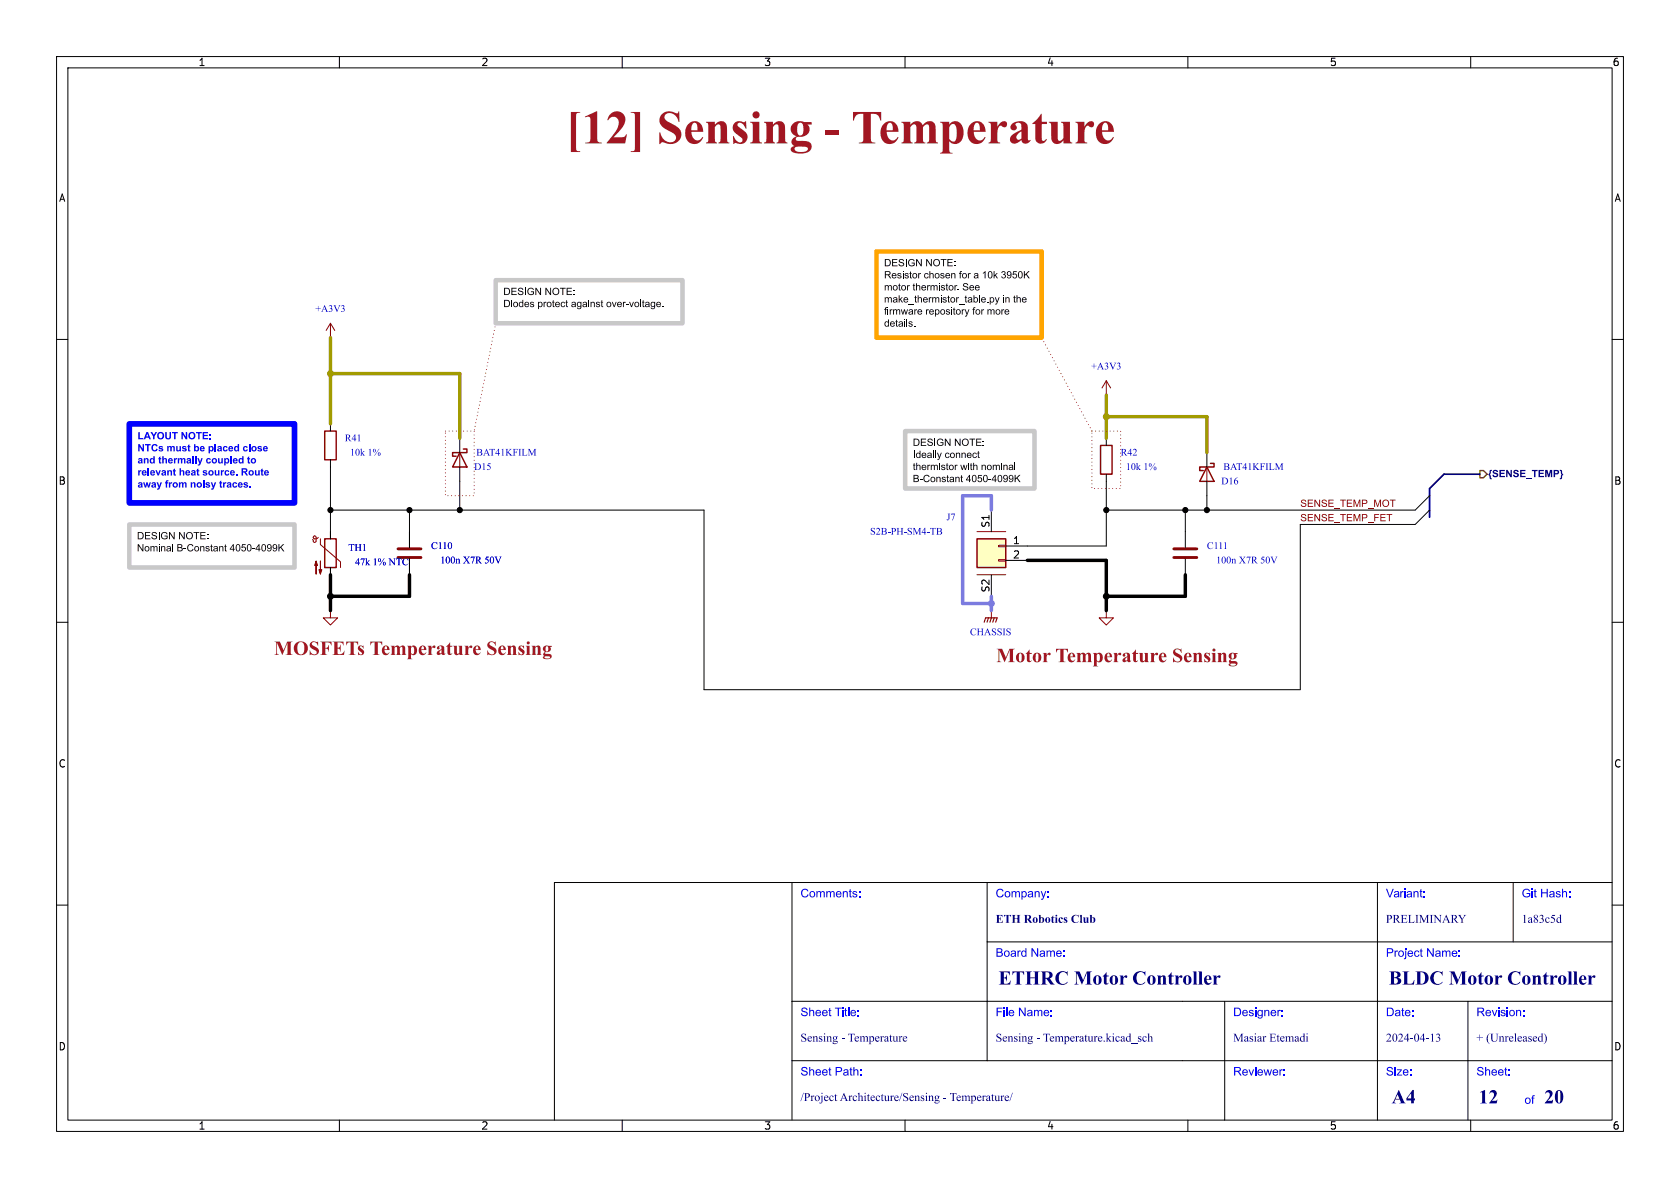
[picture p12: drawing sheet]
<svg xmlns="http://www.w3.org/2000/svg" width="297mm" height="210mm" viewBox="0 0 297 210" stroke-linecap="round" stroke-linejoin="round" font-family="sans-serif">
<defs><g id="words">
<text font-size="8.4" fill="#a21622" x="100" y="27.5">[12]Sensing- Temperature</text>
<g font-size="3.5" fill="#a21622">
<text x="48.4" y="116.2">MOSFETsTemperatureSensing</text>
<text x="176.1" y="117.5">Motor TemperatureSensing</text>
</g>
<g font-size="3.5" fill="#00007f">
<text x="176.5" y="174.9">ETHRC Motor Controller</text>
<text x="245.5" y="174.9">BLDC Motor Controller</text>
<text x="246" y="195.9">A4</text>
<text x="261.4" y="196">12</text>
<text x="273" y="196">20</text>
</g>
<g font-size="2.1" fill="#00f">
<text x="141.5" y="159.2">Comments:</text>
<text x="176" y="159.2">Company:</text>
<text x="245" y="159.2">Variant:</text>
<text x="269" y="159.2">Git Hash:</text>
<text x="176" y="169.7">Board Name:</text>
<text x="245" y="169.7">Project Name:</text>
<text x="141.5" y="180.2">Sheet Title:</text>
<text x="176" y="180.2">File Name:</text>
<text x="218" y="180.2">Designer:</text>
<text x="245" y="180.2">Date:</text>
<text x="261" y="180.2">Revision:</text>
<text x="141.5" y="190.7">Sheet Path:</text>
<text x="218" y="190.7">Reviewer:</text>
<text x="245" y="190.7">Size:</text>
<text x="261" y="190.7">Sheet:</text>
<text x="269.5" y="195.7">of</text>
</g>
<g font-size="2.1" fill="#00007f">
<text x="176" y="163.7">ETH RoboticsClub</text>
<text x="245" y="163.7">PRELIMINARY</text>
<text x="269" y="163.7">1a83c5d</text>
<text x="141.5" y="184.7">Sensing- Temperature</text>
<text x="176" y="184.7">Sensing- Temperature.kicad_sch</text>
<text x="218" y="184.7">MasiarEtemadi</text>
<text x="245" y="184.7">2024-04-13</text>
<text x="261" y="184.7">+ (Unreleased)</text>
<text x="141.5" y="195.2">/ProjectArchitecture/SensingTemperature/</text>
</g>
<g font-size="1.8">
<text x="35" y="11.9">1</text>
<text x="85" y="11.9">2</text>
<text x="135" y="11.9">3</text>
<text x="185" y="11.9">4</text>
<text x="235" y="11.9">5</text>
<text x="285" y="11.9">6</text>
<text x="10.3" y="35.9">A</text>
<text x="285.3" y="35.9">A</text>
<text x="156.3" y="52.1">motor thermistor. See</text>
<text x="89" y="55">Diodes protect against over-voltage.</text>
<text x="156.3" y="54.2">make_thermistor_table.py in the</text>
<text x="156.3" y="56.3">firmware repository for more</text>
<text x="156.3" y="58.5">details.</text>
<text x="161.4" y="81.7">Ideally connect</text>
<text x="161.4" y="83.8">thermistor with nominal</text>
<text x="10.3" y="85.9">B</text>
<text x="285.3" y="85.9">B</text>
<text x="175" y="93.4" transform="rotate(-90 175 93.4)">S1</text>
<text x="179" y="96.3">1</text>
<text x="179" y="98.8">2</text>
<text x="175" y="104.8" transform="rotate(-90 175 104.8)">S2</text>
<text x="10.3" y="135.9">C</text>
<text x="285.3" y="135.9">C</text>
<text x="10.3" y="185.9">D</text>
<text x="285.3" y="185.9">D</text>
<text x="35" y="199.9">1</text>
<text x="85" y="199.9">2</text>
<text x="135" y="199.9">3</text>
<text x="185" y="199.9">4</text>
<text x="235" y="199.9">5</text>
<text x="285" y="199.9">6</text>
</g>
<g font-size="1.8" fill="#0000c2">
<text x="55.7" y="55.6">+A3V3</text>
<text x="192.9" y="65.8">+A3V3</text>
<text x="61" y="78.5">R41</text>
<text x="61.9" y="81">10k1%</text>
<text x="83.8" y="83.5">D15</text>
<text x="84.2" y="81">BAT41KFILM</text>
<text x="198.1" y="81">R42</text>
<text x="199" y="83.5">10k1%</text>
<text x="216.3" y="83.5">BAT41KFILM</text>
<text x="215.9" y="86.1">D16</text>
<text x="153.8" y="95">S2B-PH-SM4-TB</text>
<text x="167.3" y="92.4">J7</text>
<text x="61.6" y="97.8">TH1</text>
<text x="62.8" y="100.4">47k1%NTC</text>
<text x="76.2" y="97.5">C110</text>
<text x="77.8" y="100">100nX7R 50V</text>
<text x="213.4" y="97.5">C111</text>
<text x="215" y="100">100nX7R 50V</text>
<text x="171.5" y="112.7">CHASSIS</text>
</g>
<g font-size="1.8" fill="#00f">
<text x="24.3" y="80.5">NTCs must be placed close</text>
<text x="24.3" y="82.6">and thermally coupled to</text>
<text x="24.3" y="84.8">relevant heat source. Route</text>
<text x="24.3" y="86.9">away from noisy traces.</text>
</g>
<g font-size="1.8" fill="#840000">
<text x="229.9" y="89.8">SENSE_TEMP_MOT</text>
<text x="229.9" y="92.4">SENSE_TEMP_FET</text>
</g>
<text font-size="1.8" fill="#000084" x="263.1" y="84.8">{SENSE_TEMP}</text>
</g></defs>
<g fill="none" stroke="#000" stroke-width=".18">
<path d="M10 10h277v190h-277zM12 12h273v186h-273zM60 10v2M110 10v2M160 10v2M210 10v2M260 10v2M10 60h2M58.4 74.9v1.3M195.6 77.5v1.2M285 60h2M58.4 81.3v1.3"/>
<path d="M58.4 94v1.3M72.4 94v2.8M72.4 98.8v2.8M195.6 83.8v1.3M209.5 94v2.8M209.5 98.8v2.8M213.4 80v2.6M213.4 85.1v2.5M10 110h2M58.4 100.3v1.3M285 110h2M140 156v42"/>
<path d="M174.5 156v31.5M243.5 156v42M267.5 156v10.5M285 156h-187v42M10 160h2M140 177h145M174.5 166.5h110.5M216.5 177v21M259.5 177v21M285 160h2M60 198v2M110 198v2"/>
<path d="M140 187.5h145M160 198v2M210 198v2M260 198v2"/>
</g>
<path d="M70.4 97h4M70.4 98.6h4M207.5 97h4.1M207.5 98.6h4.1" fill="none" stroke="#840000" stroke-width=".51"/>
<path d="M57.4 76.2h2v5.1h-2zM194.6 78.7h2v5.1h-2zM57.4 95.3h2v5h-2zM213.4 82.6l1.2 2.5h-2.5zM214 81.9h.6v.7h-2.5v.6h.6" fill="none" stroke="#840000" stroke-width=".25"/>
<path d="M55.2 95.4l.2 .4 .2 .1M55.9 95v.7l-.3 .2M55.9 95l-.3-.3-.2 .3 .1 .2 .3 .1 .5-.3M56.6 95.3v1l3.6 3v1M213.4 82.6v2.5M58.4 108v1.2h1.3l-1.3 1.3-1.3-1.3h1.3" fill="none" stroke="#840000" stroke-width=".18"/>
<g fill="#840000" stroke="#840000" stroke-width=".18">
<path d="M55.9 99.2l.2 .7h-.5l.3-.7v2.3z"/>
<path d="M56.6 99.2v2.3l-.2-.8h.5l-.3 .8z"/>
</g>
<path d="M172.7 95.3h5.1v5h-5.1z" fill="#ffffc2"/>
<g fill="none" stroke="#840000" stroke-width=".18">
<path d="M58.4 57.2l-.7 1.2M58.4 57.2l.8 1.2M58.4 57.2v2.5M195.6 67.3l-.8 1.3M195.6 67.3l.7 1.3M195.6 67.3v2.6M81.3 80v2.6M172.7 94h5.1M176.5 96.4h1.3v.2h-1.3zM176.5 98.9h1.3v.3h-1.3zM172.7 101.6h5.1M175.3 108v1.2"/>
<path d="M195.6 108v1.2h-1.3l1.3 1.3 1.2-1.3h-1.2"/>
</g>
<path d="M81.9 79.4h.6v.6h-2.5v.6h.6M81.3 80l1.2 2.6h-2.5zM172.7 95.3h5.1v5h-5.1z" fill="none" stroke="#840000" stroke-width=".25"/>
<path d="M81.3 77.5v2.5M58.4 90.2h66.1v31.7h105.4v-29.2h20.3l2.5-2.5M58.4 82.6v11.4M72.4 90.2v3.8M81.3 82.6v7.6M175.3 90.2v3.8M177.8 99.1h3.8M195.6 85.1v11.4h-17.8M209.5 90.2v3.8M213.4 87.6v2.6M252.7 87.6l-2.5 2.6h-54.6M175.3 101.6v3.8" fill="none" stroke="#000" stroke-width=".18"/>
<path d="M174 110l.2-.8h2.1l-.3 .8M174.8 109.2l-.3 .8M175.3 109.2l-.3 .8M175.8 109.2l-.3 .8" fill="none" stroke="#840000" stroke-width=".2"/>
<path d="M261.6 83.2h.7l.6 .6-.6 .7h-.7z" fill="none" stroke="#725600" stroke-width=".25"/>
<path d="M87.6 57.2l-3.8 19M193 76.2l-8.9-16.5" fill="none" stroke="#f00" stroke-width=".18" stroke-dasharray="0 .6"/>
<path d="M261.6 83.8h-6.3l-2.6 2.6v5" fill="none" stroke="#000084" stroke-width=".3"/>
<path d="M175.3 90.2v-2.6h-5.1v19.1h5.1M175.3 105.4v2.6" fill="none" stroke="#8b67d5" stroke-width=".61"/>
<path d="M58.4 59.7v15.2M58.4 66h22.9v11.5M195.6 73.7h17.8v6.3M195.6 69.9v7.6" fill="none" stroke="#a29b00" stroke-width=".61"/>
<path d="M181.6 99.1h14v8.9M58.4 101.6v6.4M72.4 101.6v3.8h-14M209.5 101.6v3.8h-13.9" fill="none" stroke="#000" stroke-width=".61"/>
<path d="M87.6 49.5h33v7.7h-33zM160 76.2h22.9v10.2h-22.9zM22.9 92.7h29.2v7.6h-29.2z" fill="none" stroke="#c8c8c8" stroke-width=".8"/>
<g fill="#000">
<path d="M89.1 50.9h.5a.64 .64 0 0 1 .6 .6 .64 .64 0 0 1-.6 .7h-.5v-.2h.5a.49 .49 0 0 0 .4-.5 .49 .49 0 0 0-.4-.5h-.3v1h-.2zM89.1 53h.5a.64 .64 0 0 1 .6 .6 .64 .64 0 0 1-.6 .7h-.5v-.2h.5a.49 .49 0 0 0 .4-.5 .49 .49 0 0 0-.4-.4h-.3v.9h-.2zM90.4 53h.1v.2h-.1zM90.4 50.9h.9v.1h-.7v.4h.7v.2h-.7v.4h.8v.2h-1zM91.7 51l.6-.1 .2 .3h-.2a.27 .27 0 0 0-.3-.3 .27 .27 0 0 0-.2 .4l.2 .1a.43 .43 0 0 1 .5 .6 .43 .43 0 0 1-.7 .1l-.3-.3 .2-.1a.33 .33 0 0 0 .3 .3 .33 .33 0 0 0 .3-.3l-.6-.3zM91.8 53.4l.3-.1 .3 .2v-.5h.1v1.3h-.1v-.1l-.2 .1-.3-.1-.2-.3 .2-.1a.29 .29 0 0 0 .3 .4 .29 .29 0 0 0 .1-.5l-.2-.2-.2 .3h-.2zM92.8 50.9h.2v1.3h-.2zM93.4 51l.6-.1 .3 .2 .1 .1-.2 .1a.49 .49 0 0 0-.7-.1 .49 .49 0 0 0 0 .7 .49 .49 0 0 0 .7 0v-.2h-.3v-.2h.5v.5a.69 .69 0 0 1-1 0 .69 .69 0 0 1 0-1zM94.6 50.9h.2l.7 1v-1h.1v1.3h-.1l-.7-1v1h-.2zM96.4 50.9h.2l.7 1v-1h.1v1.3h-.1l-.7-1v1h-.2zM97.7 53.1l.2-.1v.4h.1v.1h-.1v.5l.2 .3a.23 .23 0 0 1-.3 0 .23 .23 0 0 1-.1-.3v-.5h-.1zM97.8 51a.63 .63 0 0 1 1 .1 .63 .63 0 0 1-.3 1 .63 .63 0 0 1-.8-.6h.1a.47 .47 0 0 0 .7 .5 .47 .47 0 0 0 .1-.8l-.5-.2-.2 .2-.1 .3h-.1z"/>
<path d="M99 50.9h1v.1h-.4v1.2h-.2v-1.2h-.4zM100.2 50.9h.9v.1h-.8v.4h.8v.2h-.8v.4h.8v.2h-.9zM100.1 53.1l.1-.1v.4h.2v.1h-.2v.5l.2 .3a.23 .23 0 0 1-.2 0 .23 .23 0 0 1-.1-.3v-.5h-.1zM101.4 51.2h.2v.2h-.2zM101.4 52h.2v.2h-.2zM104 53h.2v.2h-.2zM106.3 53.1l.2-.1v.4h.1v.1h-.1v.5l.1 .3a.23 .23 0 0 1-.2 0 .23 .23 0 0 1-.1-.3v-.5h-.1zM113.2 53h.1v1.3h-.1zM113.6 53.1l.2-.1v.4h.1v.1h-.1v.5l.1 .3a.23 .23 0 0 1-.2 0 .23 .23 0 0 1-.1-.3v-.5h-.1zM156.5 54.4l.3-.1-.2 .2 .2 .3h-.2v.8h-.2v-.8h-.1zM156.4 45.8h.5a.64 .64 0 0 1 .6 .6 .64 .64 0 0 1-.6 .7h-.5v-.2h.5a.49 .49 0 0 0 .4-.5 .49 .49 0 0 0-.4-.5h-.3v1h-.2zM156.4 47.9h.6a.35 .35 0 0 1 .4 .3 .35 .35 0 0 1-.3 .4l.5 .6h-.3l-.3-.5-.2-.1h-.2v.6h-.2v-.7l.8-.1a.21 .21 0 0 0 0-.3 .21 .21 0 0 0-.2 0h-.4v.4h-.2z"/>
<path d="M156.5 56.9l.2-.1 .3 .1v-.4h.2v1.2h-.2v-.1l-.2 .2-.3-.1-.1-.3 .1-.1a.29 .29 0 0 0 .4 .3 .29 .29 0 0 0 .1-.5l-.3-.2-.2 .4h-.1zM157.7 45.8h.9v.1h-.7v.4h.7v.2h-.7v.4h.8v.2h-1zM157.8 48.4l.1-.1a.43 .43 0 0 1 .4 .1 .43 .43 0 0 1 .2 .4h-.7l.2 .3 .5-.2a.44 .44 0 0 1-.6 .3 .44 .44 0 0 1-.3-.5h.7l-.2-.3-.5 .3zM158.7 48.4l.5-.1 .1 .2h-.1a.18 .18 0 0 0-.2-.2 .18 .18 0 0 0-.1 .3h.1a.33 .33 0 0 1 .3 .5 .33 .33 0 0 1-.6 .1l-.1-.3h.2a.2 .2 0 0 0 .2 .3 .21 .21 0 0 0 .1-.4 .36 .36 0 0 1-.4-.4zM158.4 56.6l.2-.1v.3h.1v.1h-.1v.6l.1 .2a.23 .23 0 0 1-.2 0 .23 .23 0 0 1-.1-.2v-.6h-.1zM159 45.9l.6-.1 .2 .3-.1 .1a.27 .27 0 0 0-.4-.3 .27 .27 0 0 0-.2 .4h.3a.43 .43 0 0 1 .4 .6 .43 .43 0 0 1-.7 .1l-.3-.3 .2-.1a.33 .33 0 0 0 .3 .3 .33 .33 0 0 0 .4-.3l-.7-.3zM158.9 52.2h.1v.7l.4-.3h.2l-.3 .3 .3 .6h-.2l-.3-.5-.1 .5h-.1zM158.9 50.2l.2-.1v.3h.1v.1h-.1v.6l.1 .2a.23 .23 0 0 1-.2 0 .23 .23 0 0 1-.1-.2v-.6h-.1zM159.6 47.9h.1v.2h-.1zM159.6 48.3h.1v.9h-.1zM160 48.4l.5-.1 .1 .2h-.1a.18 .18 0 0 0-.2-.2 .18 .18 0 0 0-.1 .3h.1a.33 .33 0 0 1 .3 .5 .33 .33 0 0 1-.6 .1l-.1-.3h.2a.2 .2 0 0 0 .2 .3 .21 .21 0 0 0 .1-.4 .36 .36 0 0 1-.4-.4zM160.1 45.8h.2v1.3h-.2z"/>
<path d="M160.3 56.5h.1v1.2h-.1zM160.7 46l.6-.2 .3 .2 .1 .2h-.2a.49 .49 0 0 0-.7-.1 .49 .49 0 0 0 0 .7 .49 .49 0 0 0 .7 .1v-.3h-.3v-.2h.5v.5a.69 .69 0 0 1-1 0 .69 .69 0 0 1 0-.9zM160.9 48.1l.1-.1v.3h.2v.1h-.2v.5l.2 .3a.23 .23 0 0 1-.2 0 .23 .23 0 0 1-.1-.3v-.5h-.1zM161.5 50.2l.1-.1v.3h.2v.1h-.2v.6l.2 .2a.23 .23 0 0 1-.3 0 .23 .23 0 0 1 0-.2v-.6h-.1zM161.4 48.4a.46 .46 0 0 1 .7 .1 .46 .46 0 0 1-.2 .6 .46 .46 0 0 1-.6-.4h.1a.32 .32 0 0 0 .5 .4 .31 .31 0 0 0 0-.6l-.3-.1-.2 .3h-.1zM161.9 50.1h.2v.4l.3-.1 .3 .1v.8h-.2v-.6l-.2-.2-.2 .2v.6h-.2zM162 45.8h.1l.7 1v-1h.2v1.3h-.2l-.7-1v1h-.1zM161.8 52.3l.1-.1v.4h.2v.1h-.2v.5l.2 .3a.23 .23 0 0 1-.3-.1 .23 .23 0 0 1 0-.2v-.5h-.1zM162.2 52.2h.2v.5l.3-.2 .3 .2v.8h-.2v-.7l-.2-.1-.2 .1v.7h-.2zM162.3 48.3h.2v.1l.3-.1v.2a.21 .21 0 0 0-.3 0 .21 .21 0 0 0 0 .2v.5h-.2zM163.7 45.8h.2l.7 1v-1h.1v1.3h-.1l-.7-1v1h-.2zM163.5 48.4l.5-.1 .2 .3h-.2a.31 .31 0 0 0-.4-.1 .31 .31 0 0 0-.1 .5 .31 .31 0 0 0 .4 0l.1-.1h.2a.45 .45 0 0 1-.7 .2 .45 .45 0 0 1 0-.7z"/>
<path d="M164.3 47.9h.2v.5l.2-.1 .3 .1 .1 .8h-.2v-.7l-.2-.1-.2 .1v.7h-.2zM165.1 46a.63 .63 0 0 1 1 0 .63 .63 0 0 1-.3 1 .63 .63 0 0 1-.8-.5h.1a.47 .47 0 0 0 .7 .4 .47 .47 0 0 0 .1-.8l-.5-.1-.2 .2-.1 .3h-.1zM165.4 48.4a.46 .46 0 0 1 .7 .1 .46 .46 0 0 1-.3 .6 .46 .46 0 0 1-.6-.4h.2a.31 .31 0 0 0 .4 .4 .31 .31 0 0 0 .1-.6l-.3-.1-.2 .3h-.2zM166 50.1h.1v.1h-.1zM166.3 48.4l.5-.1 .2 .2h-.2a.18 .18 0 0 0-.2-.2 .18 .18 0 0 0-.1 .3h.1a.33 .33 0 0 1 .3 .5 .33 .33 0 0 1-.6 .1l-.1-.3h.2a.2 .2 0 0 0 .2 .3 .21 .21 0 0 0 .1-.4 .36 .36 0 0 1-.4-.4zM166.3 45.8h1v.1h-.4v1.2h-.2v-1.2h-.4zM167.5 45.8h.9v.1h-.7v.4h.7v.2h-.7v.4h.7v.2h-.9zM167.3 50.2l.2-.1v.3h.1v.1h-.1v.6l.1 .2a.23 .23 0 0 1-.2 0 .23 .23 0 0 1-.1-.2v-.6h-.1zM167.2 48.4l.2-.1a.43 .43 0 0 1 .4 .1 .43 .43 0 0 1 .2 .4h-.7l.2 .3 .5-.2a.44 .44 0 0 1-.6 .3 .44 .44 0 0 1-.3-.5h.7l-.2-.3-.5 .3zM167.6 52.3l.1-.1v.4h.2v.1h-.2v.5l.2 .3a.23 .23 0 0 1-.2-.1 .23 .23 0 0 1-.1-.2v-.5h-.1zM168.2 48.3h.1v.1l.3-.1 .2 .1 .1 .8h-.1l-.1-.6-.1-.2-.3 .1v.7h-.1zM168.7 46.1h.2v.2h-.2z"/>
<path d="M168.7 46.9h.2v.2h-.2zM168.6 54.5l.1-.1v.3h.2v.1h-.2v.5l.2 .3a.23 .23 0 0 1-.2 0 .23 .23 0 0 1-.1-.3v-.5h-.1zM169.7 48l.4-.1-.3 .2 .2 .3h-.2v.8h-.1v-.8h-.2zM170.3 50.2l.6-.1 .3 .3h-.2a.27 .27 0 0 0-.3-.3 .27 .27 0 0 0-.2 .4l.2 .1a.43 .43 0 0 1 .5 .6 .43 .43 0 0 1-.8 .1l-.2-.3 .2-.1a.33 .33 0 0 0 .3 .3 .33 .33 0 0 0 .3-.3l-.7-.3zM170.2 48.4a.46 .46 0 0 1 .7 .1 .46 .46 0 0 1-.2 .6 .46 .46 0 0 1-.6-.4h.1a.32 .32 0 0 0 .5 .4 .31 .31 0 0 0 0-.6l-.3-.1-.2 .3h-.1zM170.7 52.3l.1-.1v.4h.2v.1h-.2v.5l.2 .3a.23 .23 0 0 1-.3-.1 .23 .23 0 0 1 0-.2v-.5h-.2zM171.1 48.3h.2v.1l.3-.1v.2a.21 .21 0 0 0-.3 0 .21 .21 0 0 0 0 .2v.5h-.2zM172.1 54.4l.3-.1-.2 .2 .2 .3h-.2v.8h-.2v-.8h-.1zM172.1 52.2h.2v.5a.42 .42 0 0 1 .6 .3 .42 .42 0 0 1-.6 .4v.1h-.2v-.5h.1a.29 .29 0 0 0 .4 .3 .29 .29 0 0 0 .1-.5l-.2-.1-.3 .3h-.1zM172.3 48.4l.2-.1a.38 .38 0 0 1 .4 .1 .38 .38 0 0 1 .1 .4v.4l-.2-.1-.4 .1-.2-.1v-.1l.5 .1 .1-.4-.6 .3a.48 .48 0 0 1 .6-.4l-.1-.2-.5 .1zM173.1 52.2h.1v1.3h-.1zM173.8 48.2l.4-.3v1.3h-.1v-1l-.3 .2z"/>
<path d="M174.8 48l.2-.1a.71 .71 0 0 1 .5 .7 .71 .71 0 0 1-.5 .6 .51 .51 0 0 1-.4-.6h.2a.3 .3 0 0 0 0 .4 .3 .3 0 0 0 .4 0l.1-.3a.41 .41 0 0 0 0-.4 .41 .41 0 0 0-.4-.2l-.1 .5h-.2zM175.7 47.9h.1v.8l.4-.4h.2l-.4 .3 .4 .6h-.2l-.3-.5-.1 .5h-.1zM177.1 48a.34 .34 0 0 1 .6 0 .34 .34 0 0 1-.1 .5 .4 .4 0 0 1 0 .7 .4 .4 0 0 1-.6-.3l.2-.1a.26 .26 0 0 0 .3 .3 .26 .26 0 0 0 .2-.3 .26 .26 0 0 0-.4-.2v-.1a.22 .22 0 0 0 .3-.2 .22 .22 0 0 0-.2-.3 .22 .22 0 0 0-.2 .3h-.2zM177.3 52.2h.2v.2h-.2zM178.1 48l.2-.1a.64 .64 0 0 1 .5 .7 .64 .64 0 0 1-.6 .6l-.2-.3 .5 .2 .2-.5-.5 .1-.2-.3h.2a.26 .26 0 0 0 .3 .2 .26 .26 0 0 0 .1-.5 .26 .26 0 0 0-.4 .2l-.2 .1zM179.1 47.9h.7v.2h-.5l-.1 .3a.42 .42 0 0 1 .6 .2 .42 .42 0 0 1-.3 .6 .42 .42 0 0 1-.5-.3h.1a.28 .28 0 0 0 .5 .1 .28 .28 0 0 0 0-.5 .28 .28 0 0 0-.4 .1h-.2zM179.2 52.3l.2-.1v.4h.2v.1h-.2v.5l.2 .3a.23 .23 0 0 1-.3-.1 .23 .23 0 0 1-.1-.2v-.5h-.1zM179.7 52.2h.2v.5l.2-.2 .3 .2 .1 .8h-.2v-.7l-.2-.1-.2 .1v.7h-.2zM180.1 48l.3-.1a.71 .71 0 0 1 .4 .7 .71 .71 0 0 1-.4 .6 .51 .51 0 0 1-.4-.6h.1a.3 .3 0 0 0 0 .4 .3 .3 0 0 0 .5 0v-.3a.41 .41 0 0 0 .1-.4 .41 .41 0 0 0-.4-.2l-.2 .5h-.1zM181 47.9h.2v.7l.6-.7h.2l-.5 .5 .6 .8h-.3l-.4-.6-.2 .2v.4h-.2zM161.5 77.5h.4a.64 .64 0 0 1 .7 .7 .64 .64 0 0 1-.6 .6h-.5v-.1h.4a.49 .49 0 0 0 .5-.5 .49 .49 0 0 0-.5-.5h-.2v1h-.2zM162.8 77.5h.9v.2h-.7v.4h.7v.1h-.7v.5h.7v.1h-.9z"/>
<path d="M164.1 77.6h.6l.2 .2-.2 .1a.27 .27 0 0 0-.3-.3 .27 .27 0 0 0-.2 .4l.2 .1a.43 .43 0 0 1 .5 .5 .43 .43 0 0 1-.7 .2l-.3-.3 .2-.1a.33 .33 0 0 0 .3 .3 .33 .33 0 0 0 .3-.3l-.7-.3zM165.2 77.5h.2v1.3h-.2zM165.8 77.7l.6-.2 .3 .3 .1 .1h-.2a.49 .49 0 0 0-.7 0 .49 .49 0 0 0 0 .7 .49 .49 0 0 0 .7 0v-.3h-.3v-.1h.5v.4a.69 .69 0 0 1-1 .1 .69 .69 0 0 1 0-1zM167 77.5h.2l.7 1v-1h.1v1.3h-.1l-.7-1v1h-.2zM168.8 77.5h.2l.7 1v-1h.1v1.3h-.2l-.6-1v1h-.2zM170.2 77.7a.63 .63 0 0 1 1 .1 .63 .63 0 0 1-.3 .9 .63 .63 0 0 1-.9-.5h.2a.47 .47 0 0 0 .7 .4 .47 .47 0 0 0 .1-.8l-.5-.1-.2 .2-.1 .3h-.2zM171.4 77.5h1v.2h-.4v1.1h-.2v-1.1h-.4zM172.6 77.5h.9v.2h-.8v.4h.7v.1h-.7v.5h.8v.1h-.9zM173.8 77.9h.2v.2h-.2zM173.8 78.6h.2v.2h-.2zM24.3 96.2h.2l.7 1v-1h.1v1.3h-.1l-.7-1v1h-.2zM24.3 94.1h.5a.64 .64 0 0 1 .6 .6 .64 .64 0 0 1-.6 .6h-.5v-.1h.5a.49 .49 0 0 0 .4-.5 .49 .49 0 0 0-.4-.5h-.3v1h-.2z"/>
<path d="M25.6 94.1h1v.1h-.8v.4h.7v.1h-.7v.5h.8v.1h-1zM25.7 96.6a.46 .46 0 0 1 .7 .1 .46 .46 0 0 1-.2 .7 .46 .46 0 0 1-.6-.4h.1a.31 .31 0 0 0 .5 .3 .31 .31 0 0 0 0-.5l-.3-.1-.2 .3h-.1zM26.6 96.5h.1v.2l.3-.2 .3 .2 .2-.2 .2 .1 .1 .9h-.1v-.7l-.2-.1-.2 .1v.7h-.2v-.7l-.1-.1-.2 .1v.7h-.2zM26.9 94.2l.6-.1 .2 .2-.1 .1a.27 .27 0 0 0-.3-.3 .27 .27 0 0 0-.2 .4l.2 .1a.43 .43 0 0 1 .4 .6 .43 .43 0 0 1-.7 .1l-.2-.3 .1-.1a.33 .33 0 0 0 .4 .3 .33 .33 0 0 0 .3-.3l-.7-.3zM28 94.1h.2v1.2h-.2zM28.1 96.2h.1v.2h-.1zM28.1 96.5h.1v1h-.1zM28.5 96.5h.1v.2l.3-.2 .3 .1v.9h-.1v-.7l-.2-.1-.2 .1-.1 .7h-.1zM28.6 94.2l.7-.1 .3 .2v.1l-.1 .1a.49 .49 0 0 0-.7-.1 .49 .49 0 0 0-.1 .7 .49 .49 0 0 0 .7 0l.1-.3h-.4v-.1h.5v.5a.69 .69 0 0 1-.9 0 .69 .69 0 0 1-.1-1zM29.9 94.1h.1l.7 1v-1h.2v1.2h-.2l-.7-1v1h-.1zM29.5 96.6l.2-.1a.38 .38 0 0 1 .5 .1 .38 .38 0 0 1 0 .5l.1 .4-.2-.1-.5 .1-.2-.2v-.1l.5 .1 .2-.3-.7 .2a.48 .48 0 0 1 .7-.3l-.2-.2-.5 .1zM30.4 96.2h.2v1.3h-.2z"/>
<path d="M31.7 94.1h.1l.7 1v-1h.2v1.2h-.2l-.7-1v1h-.1zM31.4 96.2l.8 .1v.3l-.1 .2 .2 .2a.38 .38 0 0 1-.5 .5h-.4v-.2l.7-.1-.1-.3h-.5v.4h-.1v-.6h.4a.2 .2 0 0 0 .3-.1 .2 .2 0 0 0-.2-.3h-.4v.4h-.1zM32.5 96.9h.4v.2h-.4zM33.1 94.2a.63 .63 0 0 1 .9 .1 .63 .63 0 0 1-.3 .9 .63 .63 0 0 1-.8-.5h.2a.47 .47 0 0 0 .6 .4 .47 .47 0 0 0 .1-.7l-.5-.2-.2 .2v.3h-.2zM33.3 96.3l.6-.1 .3 .3-.2 .1a.45 .45 0 0 0-.6-.2 .45 .45 0 0 0-.1 .7l.4 .2h.2l.1-.3 .2 .1a.62 .62 0 0 1-.9 .2 .62 .62 0 0 1 0-1zM34.2 94.1h1v.1h-.4v1.1h-.2v-1.1h-.4zM34.5 96.6a.46 .46 0 0 1 .7 .1 .46 .46 0 0 1-.3 .7 .46 .46 0 0 1-.6-.4h.2a.31 .31 0 0 0 .4 .3 .31 .31 0 0 0 .1-.5l-.3-.1-.2 .3h-.2zM35.4 96.5h.1v.2l.3-.2 .3 .1v.9h-.1v-.7l-.2-.1-.2 .1-.1 .7h-.1zM35.4 94.1h.9v.1h-.7v.4h.7v.1h-.7v.5h.8v.1h-1zM36.4 96.6h.5l.1 .2h-.1a.18 .18 0 0 0-.2-.2 .18 .18 0 0 0-.1 .3h.1a.33 .33 0 0 1 .3 .5 .33 .33 0 0 1-.6 0l-.1-.2h.2a.2 .2 0 0 0 .2 .2 .2 .2 0 0 0 .1-.3 .36 .36 0 0 1-.4-.4zM36.6 94.4h.2v.2h-.2zM36.6 95.2h.2v.1h-.2z"/>
<path d="M37.3 96.3l.1-.1v.3h.2v.2h-.2v.5l.2 .3a.23 .23 0 0 1-.2-.1 .23 .23 0 0 1-.1-.2v-.5h-.1zM37.8 96.6l.2-.1a.38 .38 0 0 1 .5 .1 .38 .38 0 0 1 0 .5l.1 .4-.2-.1-.5 .1-.2-.2v-.1l.5 .1 .1-.3-.6 .2a.48 .48 0 0 1 .6-.3l-.1-.2-.5 .1zM38.7 96.5h.2v.2l.3-.2 .2 .1 .1 .9h-.2v-.7l-.2-.1-.2 .1v.7h-.2zM39.8 96.3l.1-.1v.3h.2v.2h-.2v.5l.2 .3a.23 .23 0 0 1-.3-.1 .23 .23 0 0 1 0-.2v-.5h-.2zM41.2 96.2h.1v.8h.2v.2h-.2v.3h-.1v-.3h-.6v-.2h.6v-.5l-.4 .5h-.2zM41.8 96.3l.3-.1a.71 .71 0 0 1 .4 .6 .71 .71 0 0 1-.4 .7 .51 .51 0 0 1-.4-.7h.1a.3 .3 0 0 0 0 .5 .3 .3 0 0 0 .5 0v-.3a.41 .41 0 0 0 .1-.4 .41 .41 0 0 0-.4-.3l-.2 .5h-.1zM42.8 96.2h.6v.2h-.5v.3a.42 .42 0 0 1 .6 .2 .42 .42 0 0 1-.3 .6 .42 .42 0 0 1-.5-.4h.1a.28 .28 0 0 0 .4 .1 .28 .28 0 0 0 .1-.4 .28 .28 0 0 0-.5 .1h-.1zM43.8 96.3l.3-.1a.71 .71 0 0 1 .4 .6 .71 .71 0 0 1-.4 .7 .51 .51 0 0 1-.5-.7h.2a.3 .3 0 0 0 0 .5 .3 .3 0 0 0 .4 0l.1-.3a.41 .41 0 0 0 0-.4 .41 .41 0 0 0-.3-.3l-.2 .5h-.2zM44.6 96.9h.5v.2h-.5zM45.7 96.2h.2v.8h.1v.2h-.1v.3h-.2v-.3h-.5v-.2h.5v-.5l-.4 .5h-.1zM46.4 96.3l.2-.1a.71 .71 0 0 1 .4 .6 .71 .71 0 0 1-.4 .7 .51 .51 0 0 1-.4-.7h.2a.3 .3 0 0 0 0 .5 .3 .3 0 0 0 .4 0l.1-.3a.41 .41 0 0 0 0-.4 .41 .41 0 0 0-.4-.3l-.1 .5h-.2zM47.3 96.3l.2-.1a.64 .64 0 0 1 .5 .7 .64 .64 0 0 1-.6 .6l-.2-.3 .5 .1 .2-.4-.5 .1-.2-.3 .2-.1a.26 .26 0 0 0 .3 .2 .26 .26 0 0 0 .1-.4 .26 .26 0 0 0-.4 .1l-.2 .1z"/>
<path d="M48.3 96.3l.2-.1a.64 .64 0 0 1 .5 .7 .64 .64 0 0 1-.6 .6l-.2-.3 .5 .1 .2-.4-.5 .1-.2-.3 .1-.1a.26 .26 0 0 0 .4 .2 .26 .26 0 0 0 .1-.4 .26 .26 0 0 0-.4 .1l-.2 .1zM49.2 96.2h.2v.6l.6-.6h.3l-.6 .5 .6 .8h-.2l-.5-.7-.2 .2v.5h-.2zM161.5 79.7h.2v1.3h-.2zM161.5 81.9l.2-.1v.4h.1v.1h-.1v.5l.2 .3a.23 .23 0 0 1-.3 0 .23 .23 0 0 1-.1-.3v-.5h-.1zM162 81.8h.1v.5l.3-.2 .3 .2v.8h-.1v-.7l-.2-.1-.2 .1-.1 .7h-.1zM161.5 83.9l.8 .2 .1 .2-.2 .2 .3 .3a.38 .38 0 0 1-.5 .4h-.5v-.1l.8-.1-.1-.3-.5-.1v.5h-.2v-.6h.4a.2 .2 0 0 0 .3-.1 .2 .2 0 0 0-.1-.3h-.4v.4h-.2zM162.6 84.7h.5v.1h-.5zM162.1 80.1l.2-.1 .3 .1v-.4h.1v1.3h-.1v-.2l-.2 .2-.3-.1-.2-.3 .2-.1a.29 .29 0 0 0 .4 .3 .29 .29 0 0 0 .1-.5l-.3-.2-.2 .4h-.2zM163.4 84.1l.6-.1 .3 .2-.1 .1a.45 .45 0 0 0-.7-.1 .45 .45 0 0 0 0 .7l.3 .2 .3-.1 .1-.2h.2a.62 .62 0 0 1-1 .3 .62 .62 0 0 1 0-1zM164.9 79.7h.2v1.3h-.2zM164.6 84.4a.46 .46 0 0 1 .8 .1 .46 .46 0 0 1-.3 .7 .46 .46 0 0 1-.6-.4h.2a.31 .31 0 0 0 .4 .3 .31 .31 0 0 0 0-.6l-.3-.1-.1 .4h-.2zM165.3 79.7h.2v1.3h-.2z"/>
<path d="M165.5 84.3h.2v.1l.3-.1 .2 .1 .1 .8h-.2v-.6l-.2-.2-.2 .2v.6h-.2zM166.5 84.4l.5-.1 .2 .2-.2 .1a.18 .18 0 0 0-.2-.2 .18 .18 0 0 0-.1 .2l.2 .1a.33 .33 0 0 1 .3 .5 .33 .33 0 0 1-.6 0l-.1-.3h.1a.2 .2 0 0 0 .2 .3 .2 .2 0 0 0 .2-.3 .36 .36 0 0 1-.5-.5zM167.3 81.9l.2-.1v.4h.2v.1h-.2v.5l.2 .3a.23 .23 0 0 1-.3 0 .23 .23 0 0 1-.1-.3v-.5h-.1zM167.4 84.1l.2-.1v.3h.2v.1h-.2v.6l.2 .2a.23 .23 0 0 1-.3 0 .23 .23 0 0 1-.1-.2v-.6h-.1zM168 84.4l.2-.1a.38 .38 0 0 1 .4 .1 .38 .38 0 0 1 .1 .4v.4l-.2-.1-.4 .1-.2-.1v-.1l.5 .1 .1-.3-.6 .2a.48 .48 0 0 1 .6-.4l-.1-.2-.5 .2zM168.9 84.3h.1v.1l.3-.1 .3 .1v.8h-.1v-.6l-.2-.2-.2 .2v.6h-.2zM169.9 84.1l.2-.1v.3h.1v.1h-.1v.6l.1 .2a.23 .23 0 0 1-.2 0 .23 .23 0 0 1-.1-.2v-.6h-.1zM171.4 84h.1v.8h.2v.1h-.2v.3h-.2v-.3h-.5v-.1h.5v-.6l-.4 .6h-.1zM171.6 81.9l.1-.1v.4h.2v.1h-.2v.5l.2 .3a.23 .23 0 0 1-.2 0 .23 .23 0 0 1-.1-.3v-.5h-.1zM172.1 81.8h.1v.5l.3-.2 .3 .2v.8h-.2v-.7l-.1-.1-.3 .1v.7h-.1zM172 84l.2-.1a.71 .71 0 0 1 .5 .7 .71 .71 0 0 1-.5 .6 .51 .51 0 0 1-.4-.6h.2a.3 .3 0 0 0 0 .4 .3 .3 0 0 0 .4 0l.1-.2a.41 .41 0 0 0 0-.5 .41 .41 0 0 0-.4-.2l-.1 .5h-.2zM173 84h.6v.1h-.5l-.1 .4a.42 .42 0 0 1 .6 .2 .42 .42 0 0 1-.3 .5 .42 .42 0 0 1-.5-.3h.2a.28 .28 0 0 0 .4 .1 .28 .28 0 0 0 0-.4 .28 .28 0 0 0-.4 0h-.2z"/>
<path d="M172.9 79.8l.1-.1v.3h.2v.2h-.2v.5l.2 .3a.23 .23 0 0 1-.3-.1 .23 .23 0 0 1 0-.2v-.5h-.1zM174 84l.2-.1a.71 .71 0 0 1 .4 .7 .71 .71 0 0 1-.4 .6 .51 .51 0 0 1-.4-.6h.1a.3 .3 0 0 0 .1 .4 .3 .3 0 0 0 .4 0l.1-.2a.41 .41 0 0 0 0-.5 .41 .41 0 0 0-.4-.2l-.2 .5h-.1zM174.8 84.7h.4v.1h-.4zM175.9 84h.1v.8h.2v.1h-.2v.3h-.1v-.3h-.6v-.1h.6v-.6l-.4 .6h-.2zM176.5 84l.3-.1a.71 .71 0 0 1 .4 .7 .71 .71 0 0 1-.4 .6 .51 .51 0 0 1-.4-.6h.1a.3 .3 0 0 0 0 .4 .3 .3 0 0 0 .5 0v-.2a.41 .41 0 0 0 .1-.5 .41 .41 0 0 0-.4-.2l-.2 .5h-.1zM177 81.8h.1v.2h-.1zM177.5 84.1l.2-.1a.64 .64 0 0 1 .5 .6 .64 .64 0 0 1-.6 .6l-.2-.3 .5 .2 .1-.5-.4 .2-.2-.3 .1-.1a.26 .26 0 0 0 .4 .2 .26 .26 0 0 0 0-.4 .26 .26 0 0 0-.4 .1l-.2 .1zM178.4 84.1l.2-.1a.64 .64 0 0 1 .6 .6 .64 .64 0 0 1-.6 .6l-.2-.3 .4 .2 .2-.5-.4 .2-.3-.3 .2-.1a.26 .26 0 0 0 .4 .2 .26 .26 0 0 0 0-.4 .26 .26 0 0 0-.4 .1l-.2 .1zM179.4 81.8h.1v1.3h-.1zM179.4 83.9h.1v.7l.7-.7h.2l-.5 .6 .5 .7h-.2l-.4-.6-.3 .2v.4h-.1z"/>
</g>
<path d="M154.9 44.5h29.2v15.2h-29.2z" fill="none" stroke="#ffa500" stroke-width=".8"/>
<path d="M22.9 74.9h29.2v14h-29.2z" fill="none" stroke="#00f" stroke-width="1"/>
<g fill="#00f">
<path d="M24.4 76.4h.3v1h.6v.3h-.9z"/>
<path d="M25.9 76.4h.3l.5 1.3h-.3l-.1-.3h-.5l-.1 .3h-.3l.2-.5h.6l-.2-.5-.1 .5h-.3z"/>
<path d="M26.6 76.4h.3l.3 .5 .3-.5h.3l-.5 .7v.6h-.2v-.6z"/>
<path d="M28 76.5a.64 .64 0 0 1 1 .1 .64 .64 0 0 1-.4 1 .64 .64 0 0 1-.8-.6h.2a.39 .39 0 0 0 .5 .4 .39 .39 0 0 0 .2-.6l-.3-.2a.37 .37 0 0 0-.4 .4h-.2z"/>
<path d="M29.2 76.4h.3v.7a.27 .27 0 0 0 .2 .4 .27 .27 0 0 0 .3-.4v-.7h.2v.9a.51 .51 0 0 1-.5 .4 .51 .51 0 0 1-.5-.4z"/>
<path d="M30.4 76.4h1v.2h-.4v1.1h-.2v-1.1h-.4z"/>
<path d="M32.1 76.4h.2l.6 .8v-.8h.2v1.3h-.3l-.5-.9v.9h-.2z"/>
<path d="M33.5 76.5a.64 .64 0 0 1 1 .1 .64 .64 0 0 1-.4 1 .64 .64 0 0 1-.8-.6h.3a.39 .39 0 0 0 .5 .4 .39 .39 0 0 0 .2-.6l-.4-.2a.37 .37 0 0 0-.3 .4h-.3z"/>
<path d="M34.7 76.4h1v.2h-.4v1.1h-.3v-1.1h-.3z"/>
<path d="M35.8 76.4h1v.2h-.7v.3h.6v.2h-.6v.3h.7v.3h-1z"/>
<path d="M37.1 76.7h.2v.3h-.2z"/>
<path d="M37.1 77.4h.2v.3h-.2z"/>
<path d="M24.4 78.5h.3l.5 .9v-.9h.3v1.3h-.3l-.5-.9v.9h-.3z"/>
<path d="M25.6 78.5h1v.2h-.3v1.1h-.3v-1.1h-.4z"/>
<path d="M26.9 78.7l.3-.2a.53 .53 0 0 1 .7 .4h-.3l-.1-.1a.39 .39 0 0 0-.5 .3 .39 .39 0 0 0 .5 .4l.1-.2 .3 .1a.62 .62 0 0 1-1 .3 .62 .62 0 0 1 0-1z"/>
<path d="M33.2 78.7l.3-.2v.4h.1v.2h-.1v.3l.2 .4-.4-.1-.1-.6h-.1z"/>
<path d="M34.3 78.5h.2v.5a.42 .42 0 0 1 .6 0 .42 .42 0 0 1 0 .6 .42 .42 0 0 1-.6 .1v.1h-.2v-.5h.2l.1 .2a.23 .23 0 0 0 .3 0 .23 .23 0 0 0 0-.3 .23 .23 0 0 0-.3-.1l-.1 .2h-.2z"/>
<path d="M38 78.5h.2v1.3h-.2z"/>
<path d="M41.5 79l.3-.2 .2 .2v-.5h.3v1.3h-.3v-.1l-.1 .1a.4 .4 0 0 1-.4-.1 .4 .4 0 0 1-.1-.4h.2l.1 .2a.23 .23 0 0 0 .3 0 .23 .23 0 0 0 0-.3 .23 .23 0 0 0-.4-.1v.2h-.2z"/>
<path d="M44 78.5h.2v1.3h-.2z"/>
<path d="M26.6 81.1l.2-.1 .3 .1v-.5h.3v1.3h-.3v-.1l-.1 .1a.4 .4 0 0 1-.4-.1 .4 .4 0 0 1-.1-.4h.2v.3a.23 .23 0 0 0 .4-.1 .23 .23 0 0 0-.1-.3 .23 .23 0 0 0-.3 0v.1h-.2z"/>
<path d="M28.1 80.8l.2-.1v.3h.2v.2h-.2v.4l.2 .3-.4-.1v-.6h-.1z"/>
<path d="M28.7 80.6h.2v.5l.3-.1 .3 .1v.8h-.2l-.1-.7a.21 .21 0 0 0-.2 0 .21 .21 0 0 0-.1 .3v.4h-.2z"/>
<path d="M34 80.6h.3v1.3h-.3z"/>
<path d="M34.5 80.6h.3v1.3h-.3z"/>
<path d="M40.7 80.6h.3v1.3h-.3z"/>
<path d="M42.3 81.1l.2-.1 .3 .1v-.5h.3v1.3h-.3v-.1l-.1 .1a.4 .4 0 0 1-.4-.1 .4 .4 0 0 1-.1-.4h.2v.3a.23 .23 0 0 0 .4-.1 .23 .23 0 0 0-.1-.3 .23 .23 0 0 0-.3 0v.1h-.2z"/>
<path d="M43.8 80.8l.2-.1v.3h.2v.2h-.2v.4l.2 .3-.4-.1v-.6h-.1z"/>
<path d="M26.1 82.8h.3v1.3h-.3z"/>
<path d="M30.7 83l.2-.2v.3h.2v.2h-.2v.4l.2 .3h-.4v-.7h-.1z"/>
<path d="M31.7 82.8h.3v.4l.3-.1 .2 .1 .1 .9h-.3v-.8a.21 .21 0 0 0-.3 .1 .21 .21 0 0 0 0 .2v.5h-.3z"/>
<path d="M34.8 83l.3-.2v.3h.1v.2h-.1v.4l.2 .3h-.5v-.7h-.1z"/>
<path d="M42.7 82.8h.5a.37 .37 0 0 1 .5 .2 .37 .37 0 0 1-.3 .5l.5 .6h-.4l-.3-.5-.2-.1v.6h-.3v-.8h.7l.1-.1-.1-.2h-.4v.3h-.3z"/>
<path d="M46.2 83l.2-.2v.3h.2v.2h-.2v.4l.2 .3h-.4v-.7h-.1z"/>
<path d="M29.4 85l.4-.1v.2h-.2v.2h.1v.2h-.1v.7h-.3v-.7h-.1z"/>
<path d="M38.9 85.1l.2-.2v.4h.2v.2h-.2v.3l.2 .4-.4-.1v-.6h-.1z"/>
</g>
<path d="M78.7 76.2h5.1v11.4h-5.1zM193 76.2h5.1v10.2h-5.1z" fill="none" stroke="#f00" stroke-width=".18" stroke-dasharray="0 .6"/>
<path d="M58.4 94v1.3M72.4 94v2.8M72.4 98.8v2.8M58.4 100.3v1.3" fill="none" stroke="#000" stroke-width=".18"/>
<g fill="#000" stroke="#000" stroke-width=".18">
<circle cx="58.4" cy="90.2" r=".46"/>
<circle cx="72.4" cy="90.2" r=".46"/>
<circle cx="81.3" cy="90.2" r=".46"/>
<circle cx="195.6" cy="90.2" r=".46"/>
<circle cx="209.5" cy="90.2" r=".46"/>
<circle cx="213.4" cy="90.2" r=".46"/>
<circle cx="58.4" cy="105.4" r=".52"/>
<circle cx="195.6" cy="105.4" r=".52"/>
</g>
<g fill="#a29b00" stroke="#a29b00" stroke-width=".18">
<circle cx="58.4" cy="66" r=".52"/>
<circle cx="195.6" cy="73.7" r=".52"/>
</g>
<circle cx="175.3" cy="106.7" r=".52" fill="#8b67d5" stroke="#8b67d5" stroke-width=".18"/>
<use href="#words"/>
</svg>
